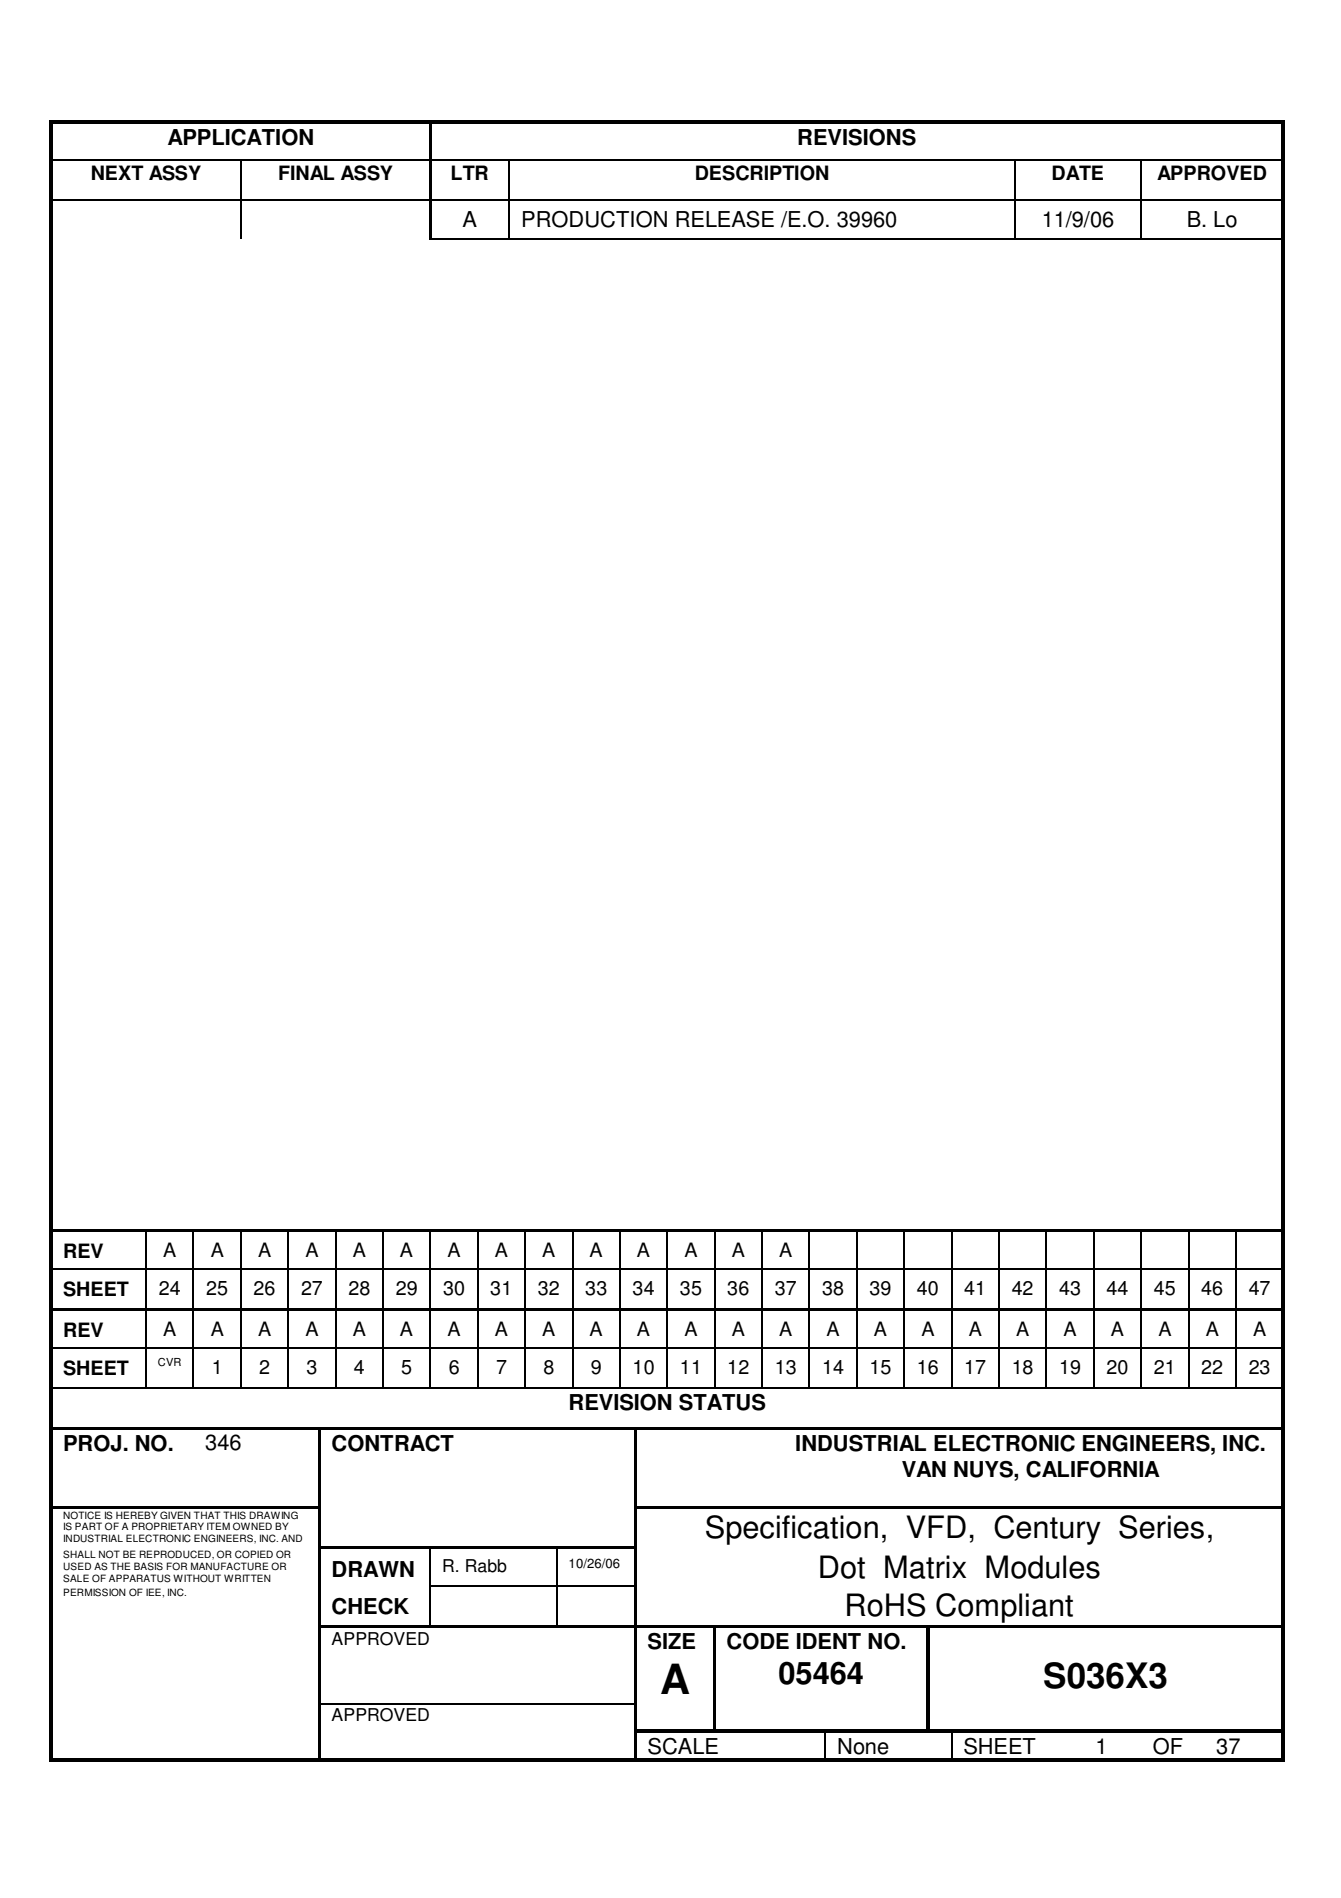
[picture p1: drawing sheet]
<svg xmlns="http://www.w3.org/2000/svg" width="210mm" height="297mm" viewBox="0 0 210 297" stroke-linecap="round" stroke-linejoin="round" font-family="sans-serif">
<defs><g id="words">
<text font-size="6.5" x="103.3" y="265.1">A</text>
<text font-size="5.5" x="163.3" y="264.1">S036X3</text>
<g font-size="4.8">
<text x="110.3" y="240.7">Specification, VFD, Century Series,</text>
<text x="128" y="246.9">Dot Matrix Modules</text>
<text x="132.2" y="252.9">RoHS Compliant</text>
<text x="121.8" y="263.5">05464</text>
</g>
<g font-size="3.4">
<text x="26.2" y="22.6">APPLICATION</text>
<text x="124.8" y="22.6">REVISIONS</text>
<text x="72.4" y="35.6">A</text>
<text x="81.6" y="35.6">PRODUCTION RELEASE /E.O. 39960</text>
<text x="163.1" y="35.6">11/9/06</text>
<text x="185.8" y="35.6">B. Lo</text>
<text x="89" y="220.6">REVISION STATUS</text>
<text x="9.9" y="227.1">PROJ. NO.</text>
<text x="32.1" y="227">346</text>
<text x="51.9" y="227.1">CONTRACT</text>
<text x="124.5" y="227.1">INDUSTRIAL ELECTRONIC ENGINEERS, INC.</text>
<text x="141.1" y="231.2">VAN NUYS, CALIFORNIA</text>
<text x="51.9" y="246.8">DRAWN</text>
<text x="51.9" y="252.6">CHECK</text>
<text x="101.3" y="258.1">SIZE</text>
<text x="113.7" y="258.1">CODE IDENT NO.</text>
<text x="101.3" y="274.4">SCALE</text>
<text x="131" y="274.4">None</text>
<text x="150.8" y="274.4">SHEET</text>
<text x="171.5" y="274.4">1</text>
<text x="180.5" y="274.4">OF</text>
<text x="190.4" y="274.4">37</text>
</g>
<g font-size="3.1">
<text x="14.2" y="28.2">NEXT ASSY</text>
<text x="43.5" y="28.2">FINAL ASSY</text>
<text x="70.5" y="28.2">LTR</text>
<text x="108.8" y="28.2">DESCRIPTION</text>
<text x="164.6" y="28.2">DATE</text>
<text x="181.1" y="28.2">APPROVED</text>
<text x="9.9" y="196.9">REV</text>
<text x="25.5" y="196.8">A</text>
<text x="33" y="196.8">A</text>
<text x="40.4" y="196.8">A</text>
<text x="47.8" y="196.8">A</text>
<text x="55.2" y="196.8">A</text>
<text x="62.6" y="196.8">A</text>
<text x="70.1" y="196.8">A</text>
<text x="77.5" y="196.8">A</text>
<text x="84.9" y="196.8">A</text>
<text x="92.3" y="196.8">A</text>
<text x="99.7" y="196.8">A</text>
<text x="107.1" y="196.8">A</text>
<text x="114.6" y="196.8">A</text>
<text x="122" y="196.8">A</text>
<text x="9.9" y="202.8">SHEET</text>
<text x="24.8" y="202.6">24</text>
<text x="32.3" y="202.6">25</text>
<text x="39.7" y="202.6">26</text>
<text x="47.1" y="202.6">27</text>
<text x="54.5" y="202.6">28</text>
<text x="61.9" y="202.6">29</text>
<text x="69.3" y="202.6">30</text>
<text x="76.8" y="202.6">31</text>
<text x="84.2" y="202.6">32</text>
<text x="91.6" y="202.6">33</text>
<text x="99" y="202.6">34</text>
<text x="106.4" y="202.6">35</text>
<text x="113.8" y="202.6">36</text>
<text x="121.3" y="202.6">37</text>
<text x="128.7" y="202.6">38</text>
<text x="136.1" y="202.6">39</text>
<text x="143.5" y="202.6">40</text>
<text x="150.9" y="202.6">41</text>
<text x="158.4" y="202.6">42</text>
<text x="165.8" y="202.6">43</text>
<text x="173.2" y="202.6">44</text>
<text x="180.6" y="202.6">45</text>
<text x="188" y="202.6">46</text>
<text x="195.5" y="202.6">47</text>
<text x="9.9" y="209.3">REV</text>
<text x="25.5" y="209.1">A</text>
<text x="33" y="209.1">A</text>
<text x="40.4" y="209.1">A</text>
<text x="47.8" y="209.1">A</text>
<text x="55.2" y="209.1">A</text>
<text x="62.6" y="209.1">A</text>
<text x="70.1" y="209.1">A</text>
<text x="77.5" y="209.1">A</text>
<text x="84.9" y="209.1">A</text>
<text x="92.3" y="209.1">A</text>
<text x="99.7" y="209.1">A</text>
<text x="107.1" y="209.1">A</text>
<text x="114.6" y="209.1">A</text>
<text x="122" y="209.1">A</text>
<text x="129.4" y="209.1">A</text>
<text x="136.8" y="209.1">A</text>
<text x="144.2" y="209.1">A</text>
<text x="151.6" y="209.1">A</text>
<text x="159" y="209.1">A</text>
<text x="166.5" y="209.1">A</text>
<text x="173.9" y="209.1">A</text>
<text x="181.3" y="209.1">A</text>
<text x="188.7" y="209.1">A</text>
<text x="196.1" y="209.1">A</text>
<text x="9.9" y="215.1">SHEET</text>
<text x="33.1" y="215">1</text>
<text x="40.6" y="215">2</text>
<text x="48" y="215">3</text>
<text x="55.4" y="215">4</text>
<text x="62.8" y="215">5</text>
<text x="70.2" y="215">6</text>
<text x="77.6" y="215">7</text>
<text x="85" y="215">8</text>
<text x="92.5" y="215">9</text>
<text x="99" y="215">10</text>
<text x="106.4" y="215">11</text>
<text x="113.8" y="215">12</text>
<text x="121.3" y="215">13</text>
<text x="128.7" y="215">14</text>
<text x="136.1" y="215">15</text>
<text x="143.5" y="215">16</text>
<text x="150.9" y="215">17</text>
<text x="158.4" y="215">18</text>
<text x="165.8" y="215">19</text>
<text x="173.2" y="215">20</text>
<text x="180.6" y="215">21</text>
<text x="188" y="215">22</text>
<text x="195.5" y="215">23</text>
</g>
<g font-size="2.8">
<text x="69.2" y="246">R. Rabb</text>
<text x="51.9" y="257.4">APPROVED</text>
<text x="51.9" y="269.4">APPROVED</text>
</g>
<text font-size="2.1" x="89" y="245.4">10/26/06</text>
<text font-size="1.7" x="24.7" y="213.8">CVR</text>
<g font-size="1.6">
<text x="9.9" y="237.7">NOTICE IS HEREBY GIVEN THAT THIS DRAWING</text>
<text x="9.9" y="239.5">IS PART OF A PROPRIETARY ITEM OWNED BY</text>
<text x="9.9" y="241.3">INDUSTRIAL ELECTRONIC ENGINEERS, INC. AND</text>
<text x="9.9" y="243.9">SHALL NOT BE REPRODUCED, OR COPIED OR</text>
<text x="9.9" y="245.7">USED AS THE BASIS FOR MANUFACTURE OR</text>
<text x="9.9" y="247.5">SALE OF APPARATUS WITHOUT WRITTEN</text>
<text x="9.9" y="249.8">PERMISSION OF IEE, INC.</text>
</g>
</g></defs>
<g fill="#000">
<path d="M7.8 18.8h.5v.5h-.5zM8.3 18.8h58.8v.5h-58.8zM67.1 19.3h.5zM67.1 18.8h.5v.5h-.5zM67.6 18.8h133v.5h-133zM200.6 18.8h.5v.5h-.5zM7.8 19.3h.5v5.7h-.5zM7.8 25h.5v.2h-.5zM7.8 25.2h.5v6h-.5zM7.8 31.2h.5v.2h-.5zM7.8 31.4h.5v5.9h-.5zM7.8 37.3h.5v.3h-.5z"/>
<path d="M37.6 25h.2v.2h-.2zM37.6 31.2h.2v.2h-.2zM67.1 19.3h.5v5.7h-.5zM67.1 25h.5v.2h-.5zM67.1 25.2h.5v6h-.5zM67.1 31.2h.5v.2h-.5zM67.1 31.4h.5v5.9h-.5zM67.1 37.3h.5v.3h-.5zM67.6 37.3h.3v.3h-.3zM79.6 25h.2v.2h-.2zM79.6 31.2h.2v.2h-.2zM79.6 37.3h.2v.3h-.2z"/>
<path d="M158.7 25h.3v.2h-.3zM158.7 31.2h.3v.2h-.3zM158.7 37.3h.3v.3h-.3zM178.5 25h.2v.2h-.2zM178.5 31.2h.2v.2h-.2zM178.5 37.3h.2v.3h-.2zM200.6 19.3h.5v5.7h-.5zM200.6 25h.5v.2h-.5zM200.6 25.2h.5v6h-.5zM200.6 31.2h.5v.2h-.5zM200.6 31.4h.5v5.9h-.5zM200.6 37.3h.5v.3h-.5z"/>
<path d="M7.8 37.6h.5v5.9h-.5zM7.8 43.5h.5v6.2h-.5zM7.8 49.7h.5v5h-.5zM200.6 37.6h.5v5.9h-.5zM200.6 43.5h.5v6.2h-.5zM200.6 49.7h.5v5h-.5zM7.8 54.7h.5v9.2h-.5zM7.8 63.9h.5v11h-.5zM200.6 54.7h.5v9.2h-.5zM200.6 63.9h.5v11h-.5zM7.8 74.9h.5v6.2h-.5zM7.8 81.1h.5v6.2h-.5z"/>
<path d="M7.8 87.3h.5v6.2h-.5zM7.8 93.5h.5v6.2h-.5zM200.6 74.9h.5v6.2h-.5zM200.6 81.1h.5v6.2h-.5zM200.6 87.3h.5v6.2h-.5zM200.6 93.5h.5v6.2h-.5zM7.8 99.7h.5v6.1h-.5zM7.8 105.8h.5v6.2h-.5zM7.8 112h.5v6.2h-.5zM200.6 99.7h.5v6.1h-.5zM200.6 105.8h.5v6.2h-.5zM200.6 112h.5v6.2h-.5z"/>
<path d="M7.8 118.2h.5v6.2h-.5zM7.8 124.4h.5v6.2h-.5zM7.8 130.6h.5v6.1h-.5zM200.6 118.2h.5v6.2h-.5zM200.6 124.4h.5v6.2h-.5zM200.6 130.6h.5v6.1h-.5zM7.8 136.7h.5v6.2h-.5zM7.8 142.9h.5v6.2h-.5zM7.8 149.1h.5v6.2h-.5zM200.6 136.7h.5v6.2h-.5zM200.6 142.9h.5v6.2h-.5zM200.6 149.1h.5v6.2h-.5z"/>
<path d="M7.8 155.3h.5v6.2h-.5zM7.8 161.5h.5v6.1h-.5zM7.8 167.6h.5v6.2h-.5zM200.6 155.3h.5v6.2h-.5zM200.6 161.5h.5v6.1h-.5zM200.6 167.6h.5v6.2h-.5zM7.8 173.8h.5v6.2h-.5zM7.8 180h.5v6.2h-.5zM7.8 186.2h.5v6.2h-.5zM7.8 192.4h.5v.5h-.5zM7.8 192.9h.5v5.6h-.5zM7.8 198.5h.5v.3h-.5z"/>
<path d="M8.3 192.4h14.4v.4h-14.4zM22.7 192.8l.3 .1zM22.7 192.4h.5v.4h-.5zM22.7 198.5h.3v.3h-.3zM23.2 192.4h6.9v.4h-6.9zM30.1 192.8l.3 .1zM30.1 192.4h.5v.4h-.5zM30.1 198.5h.3v.3h-.3zM30.6 192.4h7v.4h-7zM37.6 192.8l.2 .1zM37.6 192.4h.5v.4h-.5zM37.6 198.5h.2v.3h-.2z"/>
<path d="M38.1 192.4h6.9v.4h-6.9zM45 192.8l.3 .1zM45 192.4h.5v.4h-.5zM45 198.5h.3v.3h-.3zM45.5 192.4h6.9v.4h-6.9zM52.4 192.8l.3 .1zM52.4 192.4h.5v.4h-.5zM52.4 198.5h.3v.3h-.3zM52.9 192.4h6.9v.4h-6.9zM59.8 192.8l.3 .1zM59.8 192.4h.5v.4h-.5zM59.8 198.5h.3v.3h-.3z"/>
<path d="M60.3 192.4h6.9v.4h-6.9zM67.2 192.8l.3 .1zM67.2 192.4h.5v.4h-.5zM67.2 198.5h.3v.3h-.3zM67.7 192.4h7v.4h-7zM74.7 192.8l.2 .1zM74.7 192.4h.4v.4h-.4zM74.7 198.5h.2v.3h-.2zM75.1 192.4h4.5v.4h-4.5zM79.6 192.4h.5v.4h-.5zM80.1 192.4h2v.4h-2zM82.1 192.8l.2 .1z"/>
<path d="M82.1 192.4h.5v.4h-.5zM82.1 198.5h.2v.3h-.2zM82.6 192.4h6.9v.4h-6.9zM89.5 192.8l.2 .1zM89.5 192.4h.5v.4h-.5zM89.5 198.5h.2v.3h-.2zM90 192.4h6.9v.4h-6.9zM96.9 192.8l.3 .1zM96.9 192.4h.5v.4h-.5zM96.9 198.5h.3v.3h-.3zM97.4 192.4h6.9v.4h-6.9zM104.3 192.8l.3 .1z"/>
<path d="M104.3 192.4h.5v.4h-.5zM104.3 198.5h.3v.3h-.3zM104.8 192.4h7v.4h-7zM111.8 192.8l.2 .1zM111.8 192.4h.4v.4h-.4zM111.8 198.5h.2v.3h-.2zM112.2 192.4h7v.4h-7zM119.2 192.8l.2 .1zM119.2 192.4h.5v.4h-.5zM119.2 198.5h.2v.3h-.2zM119.7 192.4h6.9v.4h-6.9zM126.6 192.8l.2 .1z"/>
<path d="M126.6 192.4h.5v.4h-.5zM126.6 198.5h.2v.3h-.2zM127.1 192.4h6.9v.4h-6.9zM134 192.8l.2 .1zM134 192.4h.5v.4h-.5zM134 198.5h.2v.3h-.2zM134.5 192.4h6.9v.4h-6.9zM141.4 192.8l.2 .1zM141.4 192.4h.5v.4h-.5zM141.4 198.5h.2v.3h-.2zM141.9 192.4h6.9v.4h-6.9zM148.8 192.8l.3 .1z"/>
<path d="M148.8 192.4h.5v.4h-.5zM148.8 198.5h.3v.3h-.3zM149.3 192.4h7v.4h-7zM156.3 192.8l.2 .1zM156.3 192.4h.5v.4h-.5zM156.3 198.5h.2v.3h-.2zM156.8 192.4h1.9v.4h-1.9zM158.7 192.4h.5v.4h-.5zM159.2 192.4h4.5v.4h-4.5zM163.7 192.8l.2 .1zM163.7 192.4h.5v.4h-.5zM163.7 198.5h.2v.3h-.2z"/>
<path d="M164.2 192.4h6.9v.4h-6.9zM171.1 192.8l.2 .1zM171.1 192.4h.5v.4h-.5zM171.1 198.5h.2v.3h-.2zM171.6 192.4h6.9v.4h-6.9zM178.5 192.8l.2 .1zM178.5 192.4h.5v.4h-.5zM178.5 198.5h.2v.3h-.2zM179 192.4h6.9v.4h-6.9zM185.9 192.8l.3 .1zM185.9 192.4h.5v.4h-.5zM185.9 198.5h.3v.3h-.3z"/>
<path d="M186.4 192.4h6.9v.4h-6.9zM193.3 192.8l.3 .1zM193.3 192.4h.5v.4h-.5zM193.3 198.5h.3v.3h-.3zM193.8 192.4h6.8v.4h-6.8zM200.6 173.8h.5v6.2h-.5zM200.6 180h.5v6.2h-.5zM200.6 186.2h.5v6.2h-.5zM200.6 192.4h.5v.5h-.5zM200.6 192.9h.5v5.6h-.5zM200.6 198.5h.5v.3h-.5zM7.8 198.8h.5v5.9h-.5z"/>
<path d="M7.8 204.7h.5v.5h-.5zM7.8 205.2h.5v5.7h-.5zM7.8 210.9h.5v.3h-.5zM7.8 211.2h.5v5.9h-.5zM7.8 217.1h.5v.2h-.5zM8.3 204.7h14.4v.5h-14.4zM22.7 205.2h.3zM22.7 204.7h.5v.5h-.5zM22.7 210.9h.3v.3h-.3zM22.7 217.1h.3v.2h-.3zM23.2 204.7h6.9v.5h-6.9zM30.1 205.2h.3z"/>
<path d="M30.1 204.7h.5v.5h-.5zM30.1 210.9h.3v.3h-.3zM30.1 217.1h.3v.2h-.3zM30.6 204.7h7v.5h-7zM37.6 205.2h.2zM37.6 204.7h.5v.5h-.5zM37.6 210.9h.2v.3h-.2zM37.6 217.1h.2v.2h-.2zM38.1 204.7h6.9v.5h-6.9zM45 205.2h.3zM45 204.7h.5v.5h-.5zM45 210.9h.3v.3h-.3z"/>
<path d="M45 217.1h.3v.2h-.3zM45.5 204.7h6.9v.5h-6.9zM52.4 205.2h.3zM52.4 204.7h.5v.5h-.5zM52.4 210.9h.3v.3h-.3zM52.4 217.1h.3v.2h-.3zM52.9 204.7h6.9v.5h-6.9zM59.8 205.2h.3zM59.8 204.7h.5v.5h-.5zM59.8 210.9h.3v.3h-.3zM59.8 217.1h.3v.2h-.3zM60.3 204.7h6.9v.5h-6.9z"/>
<path d="M67.2 205.2h.3zM67.2 204.7h.5v.5h-.5zM67.2 210.9h.3v.3h-.3zM67.2 217.1h.3v.2h-.3zM67.7 204.7h7v.5h-7zM74.7 205.2h.2zM74.7 204.7h.4v.5h-.4zM74.7 210.9h.2v.3h-.2zM74.7 217.1h.2v.2h-.2zM75.1 204.7h7v.5h-7zM82.1 205.2h.2zM82.1 204.7h.5v.5h-.5z"/>
<path d="M82.1 210.9h.2v.3h-.2zM82.1 217.1h.2v.2h-.2zM82.6 204.7h6.9v.5h-6.9zM89.5 205.2h.2zM89.5 204.7h.5v.5h-.5zM89.5 210.9h.2v.3h-.2zM89.5 217.1h.2v.2h-.2zM90 204.7h6.9v.5h-6.9zM96.9 205.2h.3zM96.9 204.7h.5v.5h-.5zM96.9 210.9h.3v.3h-.3zM96.9 217.1h.3v.2h-.3z"/>
<path d="M97.4 204.7h6.9v.5h-6.9zM104.3 205.2h.3zM104.3 204.7h.5v.5h-.5zM104.3 210.9h.3v.3h-.3zM104.3 217.1h.3v.2h-.3zM104.8 204.7h7v.5h-7zM111.8 205.2h.2zM111.8 204.7h.4v.5h-.4zM111.8 210.9h.2v.3h-.2zM111.8 217.1h.2v.2h-.2zM112.2 204.7h7v.5h-7zM119.2 205.2h.2z"/>
<path d="M119.2 204.7h.5v.5h-.5zM119.2 210.9h.2v.3h-.2zM119.2 217.1h.2v.2h-.2zM119.7 204.7h6.9v.5h-6.9zM126.6 205.2h.2zM126.6 204.7h.5v.5h-.5zM126.6 210.9h.2v.3h-.2zM126.6 217.1h.2v.2h-.2zM127.1 204.7h6.9v.5h-6.9zM134 205.2h.2zM134 204.7h.5v.5h-.5zM134 210.9h.2v.3h-.2z"/>
<path d="M134 217.1h.2v.2h-.2zM134.5 204.7h6.9v.5h-6.9zM141.4 205.2h.2zM141.4 204.7h.5v.5h-.5zM141.4 210.9h.2v.3h-.2zM141.4 217.1h.2v.2h-.2zM141.9 204.7h6.9v.5h-6.9zM148.8 205.2h.3zM148.8 204.7h.5v.5h-.5zM148.8 210.9h.3v.3h-.3zM148.8 217.1h.3v.2h-.3zM149.3 204.7h7v.5h-7z"/>
<path d="M156.3 205.2h.2zM156.3 204.7h.5v.5h-.5zM156.3 210.9h.2v.3h-.2zM156.3 217.1h.2v.2h-.2zM156.8 204.7h6.9v.5h-6.9zM163.7 205.2h.2zM163.7 204.7h.5v.5h-.5zM163.7 210.9h.2v.3h-.2zM163.7 217.1h.2v.2h-.2zM164.2 204.7h6.9v.5h-6.9zM171.1 205.2h.2zM171.1 204.7h.5v.5h-.5z"/>
<path d="M171.1 210.9h.2v.3h-.2zM171.1 217.1h.2v.2h-.2zM171.6 204.7h6.9v.5h-6.9zM178.5 205.2h.2zM178.5 204.7h.5v.5h-.5zM178.5 210.9h.2v.3h-.2zM178.5 217.1h.2v.2h-.2zM179 204.7h6.9v.5h-6.9zM185.9 205.2h.3zM185.9 204.7h.5v.5h-.5zM185.9 210.9h.3v.3h-.3zM185.9 217.1h.3v.2h-.3z"/>
<path d="M186.4 204.7h6.9v.5h-6.9zM193.3 205.2h.3zM193.3 204.7h.5v.5h-.5zM193.3 210.9h.3v.3h-.3zM193.3 217.1h.3v.2h-.3zM193.8 204.7h6.8v.5h-6.8zM200.6 198.8h.5v5.9h-.5zM200.6 204.7h.5v.5h-.5zM200.6 205.2h.5v5.7h-.5zM200.6 210.9h.5v.3h-.5zM200.6 211.2h.5v5.9h-.5zM200.6 217.1h.5v.2h-.5z"/>
<path d="M7.8 217.3h.5v6h-.5zM7.8 223.3h.5v.5h-.5zM7.8 223.8h.5v11.9h-.5zM7.8 235.7h.5v.5h-.5zM8.3 223.3h21.8v.5h-21.8zM8.3 235.7h21.8v.5h-21.8zM30.1 223.3h.5v.5h-.5zM30.1 235.7h.5v.5h-.5zM30.6 223.3h19.2v.5h-19.2zM30.6 235.7h19.2v.5h-19.2zM49.8 223.8h.5zM49.8 223.3h.5v.5h-.5z"/>
<path d="M49.8 223.8h.5v11.9h-.5zM49.8 235.7h.5v.5h-.5zM50.3 223.3h24.4v.5h-24.4zM74.7 223.3h.4v.5h-.4zM75.1 223.3h24.2v.5h-24.2zM99.3 223.8h.4zM99.3 223.3h.4v.5h-.4zM99.3 223.8h.4v11.9h-.4zM99.3 235.7h.4v.5h-.4zM99.7 223.3h21.9v.5h-21.9zM99.7 235.7h21.9v.5h-21.9zM121.6 223.3h.5v.5h-.5z"/>
<path d="M121.6 235.7h.5v.5h-.5zM122.1 223.3h78.5v.5h-78.5zM122.1 235.7h78.5v.5h-78.5zM200.6 217.3h.5v6h-.5zM200.6 223.3h.5v.5h-.5zM200.6 223.8h.5v11.9h-.5zM200.6 235.7h.5v.5h-.5zM7.8 236.2h.5v5.7h-.5zM7.8 241.9h.5v.5h-.5zM7.8 242.4h.5v5.7h-.5zM7.8 248.1h.5v.2h-.5zM7.8 248.3h.5v6h-.5z"/>
<path d="M7.8 254.3h.5v.5h-.5zM7.8 254.8h.5v4.1h-.5zM49.8 236.2h.5v5.7h-.5zM49.8 241.9h.5v.5h-.5zM49.8 242.4h.5v5.7h-.5zM49.8 248.1h.5v.2h-.5zM49.8 248.3h.5v6h-.5zM49.8 254.3h.5v.5h-.5zM49.8 254.8h.5v4.1h-.5zM50.3 241.9h16.9v.5h-16.9zM50.3 254.3h16.9v.5h-16.9zM67.2 242.4h.3z"/>
<path d="M67.2 241.9h.5v.5h-.5zM67.2 248.1h.3v.2h-.3zM67.2 254.3h.5v.5h-.5zM67.7 241.9h19.3v.5h-19.3zM67.7 254.3h19.3v.5h-19.3zM87 242.4h.3zM87 241.9h.5v.5h-.5zM87 248.1h.3v.2h-.3zM87 254.3h.5v.5h-.5zM87.5 241.9h11.8v.5h-11.8zM87.5 254.3h11.8v.5h-11.8zM99.3 236.2h.4v5.7h-.4z"/>
<path d="M99.3 241.9h.4v.5h-.4zM99.3 242.4h.4v5.7h-.4zM99.3 248.1h.4v.2h-.4zM99.3 248.3h.4v6h-.4zM99.3 254.3h.4v.5h-.4zM99.3 254.8h.4v4.1h-.4zM99.7 254.3h11.9v.5h-11.9zM111.6 254.8h.5zM111.6 254.3h.5v.5h-.5zM111.6 254.8h.5v4.1h-.5zM112.1 254.3h32.9v.5h-32.9zM145 254.8h.5z"/>
<path d="M145 254.3h.5v.5h-.5zM145 254.8h.5v4.1h-.5zM145.5 254.3h55.1v.5h-55.1zM200.6 236.2h.5v5.7h-.5zM200.6 241.9h.5v.5h-.5zM200.6 242.4h.5v5.7h-.5zM200.6 248.1h.5v.2h-.5zM200.6 248.3h.5v6h-.5zM200.6 254.3h.5v.5h-.5zM200.6 254.8h.5v4.1h-.5zM7.8 258.9h.5v7.7h-.5zM7.8 266.6h.5v.2h-.5z"/>
<path d="M7.8 266.8h.5v3.9h-.5zM7.8 270.7h.5v.6h-.5zM7.8 271.3h.5v3.9h-.5zM7.8 275.2h.5v.5h-.5zM8.3 275.2h41.5v.5h-41.5zM49.8 258.9h.5v7.7h-.5zM49.8 266.6h.5v.2h-.5zM49.8 266.8h.5v3.9h-.5zM49.8 270.7h.5v.6h-.5zM49.8 271.3h.5v3.9h-.5zM49.8 275.2h.5v.5h-.5zM50.3 275.2h49v.5h-49z"/>
<path d="M99.3 258.9h.4v7.7h-.4zM99.3 266.6h.4v.2h-.4zM99.3 266.8h.4v3.9h-.4zM99.3 270.7h.4v.6h-.4zM99.3 271.3h.4v3.9h-.4zM99.3 275.2h.4v.5h-.4zM99.7 270.7h11.9v.5h-11.9zM99.7 275.2h17.1v.5h-17.1zM111.6 258.9h.5v7.7h-.5zM111.6 266.6h.5v.2h-.5zM111.6 266.8h.5v3.9h-.5zM111.6 270.7h.5v.5h-.5z"/>
<path d="M112.1 270.7h4.6v.5h-4.6zM116.6 275.2h.5v.5h-.5zM116.7 270.7h.5v.5h-.5zM117.1 275.2h11.9v.5h-11.9zM117.2 270.7h11.8v.5h-11.8zM129 271.2l.3 .1zM129 270.7h.5v.5h-.5zM129 275.2h.5v.5h-.5zM129.5 270.7h15.5v.5h-15.5zM129.5 275.2h19.3v.5h-19.3zM145 258.9h.5v7.7h-.5zM145 266.6h.5v.2h-.5z"/>
<path d="M145 266.8h.5v3.9h-.5zM145 270.7h.5v.5h-.5zM145.5 270.7h3.3v.5h-3.3zM148.8 271.2l.3 .1zM148.8 270.7h.5v.5h-.5zM148.8 275.2h.5v.5h-.5zM149.3 270.7h16.8v.5h-16.8zM149.3 275.2h16.9v.5h-16.9zM166 275.2h.5v.5h-.5zM166.1 270.7h.5v.5h-.5zM166.5 275.2h12.1v.5h-12.1zM166.6 270.7h11.9v.5h-11.9z"/>
<path d="M178.4 275.2h.5v.5h-.5zM178.5 270.7h.5v.5h-.5zM178.9 275.2h9.6v.5h-9.6zM179 270.7h9.4v.5h-9.4zM188.3 275.2h.5v.5h-.5zM188.4 270.7h.5v.5h-.5zM188.8 275.2h11.8v.5h-11.8zM188.9 270.7h11.7v.5h-11.7zM200.6 258.9h.5v7.7h-.5zM200.6 266.6h.5v.2h-.5zM200.6 266.8h.5v3.9h-.5zM200.6 270.7h.5v.6h-.5z"/>
<path d="M200.6 271.3h.5v3.9h-.5zM200.6 275.2h.5v.5h-.5z"/>
</g>
<g fill="none" stroke="#000" stroke-width=".25">
<path d="M8.3 25.1h29.3M8.3 31.3h29.3M37.7 25.2v6M37.7 31.4v5.9M37.8 25.1h29.3M37.8 31.3h29.3M67.6 25.1h12M67.6 31.3h12M67.9 37.5h11.7M79.7 25.2v6M79.7 31.4v5.9M79.8 25.1h78.9"/>
<path d="M79.8 31.3h78.9M79.8 37.5h78.9M158.8 25.2v6M158.8 31.4v5.9M159 25.1h19.5M159 31.3h19.5M159 37.5h19.5M178.6 25.2v6M178.6 31.4v5.9M178.7 25.1h21.9M178.7 31.3h21.9M178.7 37.5h21.9"/>
<path d="M8.3 198.7h14.4M22.9 192.9v5.6M22.9 198.8v5.9M23 198.7h7.1M30.3 192.9v5.6M30.3 198.8v5.9M30.4 198.7h7.2M37.7 192.9v5.6M37.7 198.8v5.9M37.8 198.7h7.2M45.1 192.9v5.6M45.1 198.8v5.9"/>
<path d="M45.3 198.7h7.1M52.5 192.9v5.6M52.5 198.8v5.9M52.7 198.7h7.1M59.9 192.9v5.6M59.9 198.8v5.9M60.1 198.7h7.1M67.4 192.9v5.6M67.4 198.8v5.9M67.5 198.7h7.2M74.8 192.9v5.6M74.8 198.8v5.9"/>
<path d="M74.9 198.7h7.2M82.2 192.9v5.6M82.2 198.8v5.9M82.3 198.7h7.2M89.6 192.9v5.6M89.6 198.8v5.9M89.7 198.7h7.2M97 192.9v5.6M97 198.8v5.9M97.2 198.7h7.1M104.4 192.9v5.6M104.4 198.8v5.9"/>
<path d="M104.6 198.7h7.2M111.9 192.9v5.6M111.9 198.8v5.9M112 198.7h7.2M119.3 192.9v5.6M119.3 198.8v5.9M119.4 198.7h7.2M126.7 192.9v5.6M126.7 198.8v5.9M126.8 198.7h7.2M134.1 192.9v5.6M134.1 198.8v5.9"/>
<path d="M134.2 198.7h7.2M141.5 192.9v5.6M141.5 198.8v5.9M141.6 198.7h7.2M149 192.9v5.6M149 198.8v5.9M149.1 198.7h7.2M156.4 192.9v5.6M156.4 198.8v5.9M156.5 198.7h7.2M163.8 192.9v5.6M163.8 198.8v5.9"/>
<path d="M163.9 198.7h7.2M171.2 192.9v5.6M171.2 198.8v5.9M171.3 198.7h7.2M178.6 192.9v5.6M178.6 198.8v5.9M178.7 198.7h7.2M186.1 192.9v5.6M186.1 198.8v5.9M186.2 198.7h7.1M193.5 192.9v5.6M193.5 198.8v5.9"/>
<path d="M193.6 198.7h7M8.3 211h14.4M8.3 217.2h14.4M22.9 205.2v5.7M22.9 211.2v5.9M23 211h7.1M23 217.2h7.1M30.3 205.2v5.7M30.3 211.2v5.9M30.4 211h7.2M30.4 217.2h7.2M37.7 205.2v5.7"/>
<path d="M37.7 211.2v5.9M37.8 211h7.2M37.8 217.2h7.2M45.1 205.2v5.7M45.1 211.2v5.9M45.3 211h7.1M45.3 217.2h7.1M52.5 205.2v5.7M52.5 211.2v5.9M52.7 211h7.1M52.7 217.2h7.1M59.9 205.2v5.7"/>
<path d="M59.9 211.2v5.9M60.1 211h7.1M60.1 217.2h7.1M67.4 205.2v5.7M67.4 211.2v5.9M67.5 211h7.2M67.5 217.2h7.2M74.8 205.2v5.7M74.8 211.2v5.9M74.9 211h7.2M74.9 217.2h7.2M82.2 205.2v5.7"/>
<path d="M82.2 211.2v5.9M82.3 211h7.2M82.3 217.2h7.2M89.6 205.2v5.7M89.6 211.2v5.9M89.7 211h7.2M89.7 217.2h7.2M97 205.2v5.7M97 211.2v5.9M97.2 211h7.1M97.2 217.2h7.1M104.4 205.2v5.7"/>
<path d="M104.4 211.2v5.9M104.6 211h7.2M104.6 217.2h7.2M111.9 205.2v5.7M111.9 211.2v5.9M112 211h7.2M112 217.2h7.2M119.3 205.2v5.7M119.3 211.2v5.9M119.4 211h7.2M119.4 217.2h7.2M126.7 205.2v5.7"/>
<path d="M126.7 211.2v5.9M126.8 211h7.2M126.8 217.2h7.2M134.1 205.2v5.7M134.1 211.2v5.9M134.2 211h7.2M134.2 217.2h7.2M141.5 205.2v5.7M141.5 211.2v5.9M141.6 211h7.2M141.6 217.2h7.2M149 205.2v5.7"/>
<path d="M149 211.2v5.9M149.1 211h7.2M149.1 217.2h7.2M156.4 205.2v5.7M156.4 211.2v5.9M156.5 211h7.2M156.5 217.2h7.2M163.8 205.2v5.7M163.8 211.2v5.9M163.9 211h7.2M163.9 217.2h7.2M171.2 205.2v5.7"/>
<path d="M171.2 211.2v5.9M171.3 211h7.2M171.3 217.2h7.2M178.6 205.2v5.7M178.6 211.2v5.9M178.7 211h7.2M178.7 217.2h7.2M186.1 205.2v5.7M186.1 211.2v5.9M186.2 211h7.1M186.2 217.2h7.1M193.5 205.2v5.7"/>
<path d="M193.5 211.2v5.9M193.6 211h7M193.6 217.2h7M67.4 242.4v5.7M67.4 248.3v6M87.2 242.4v5.7M87.2 248.3v6M129.2 271.3v3.9M149 271.3v3.9"/>
</g>
<path d="M67.5 248.2h19.5M87.3 248.2h12M50.3 266.7h49" fill="none" stroke="#000" stroke-width=".21"/>
<use href="#words"/>
</svg>
